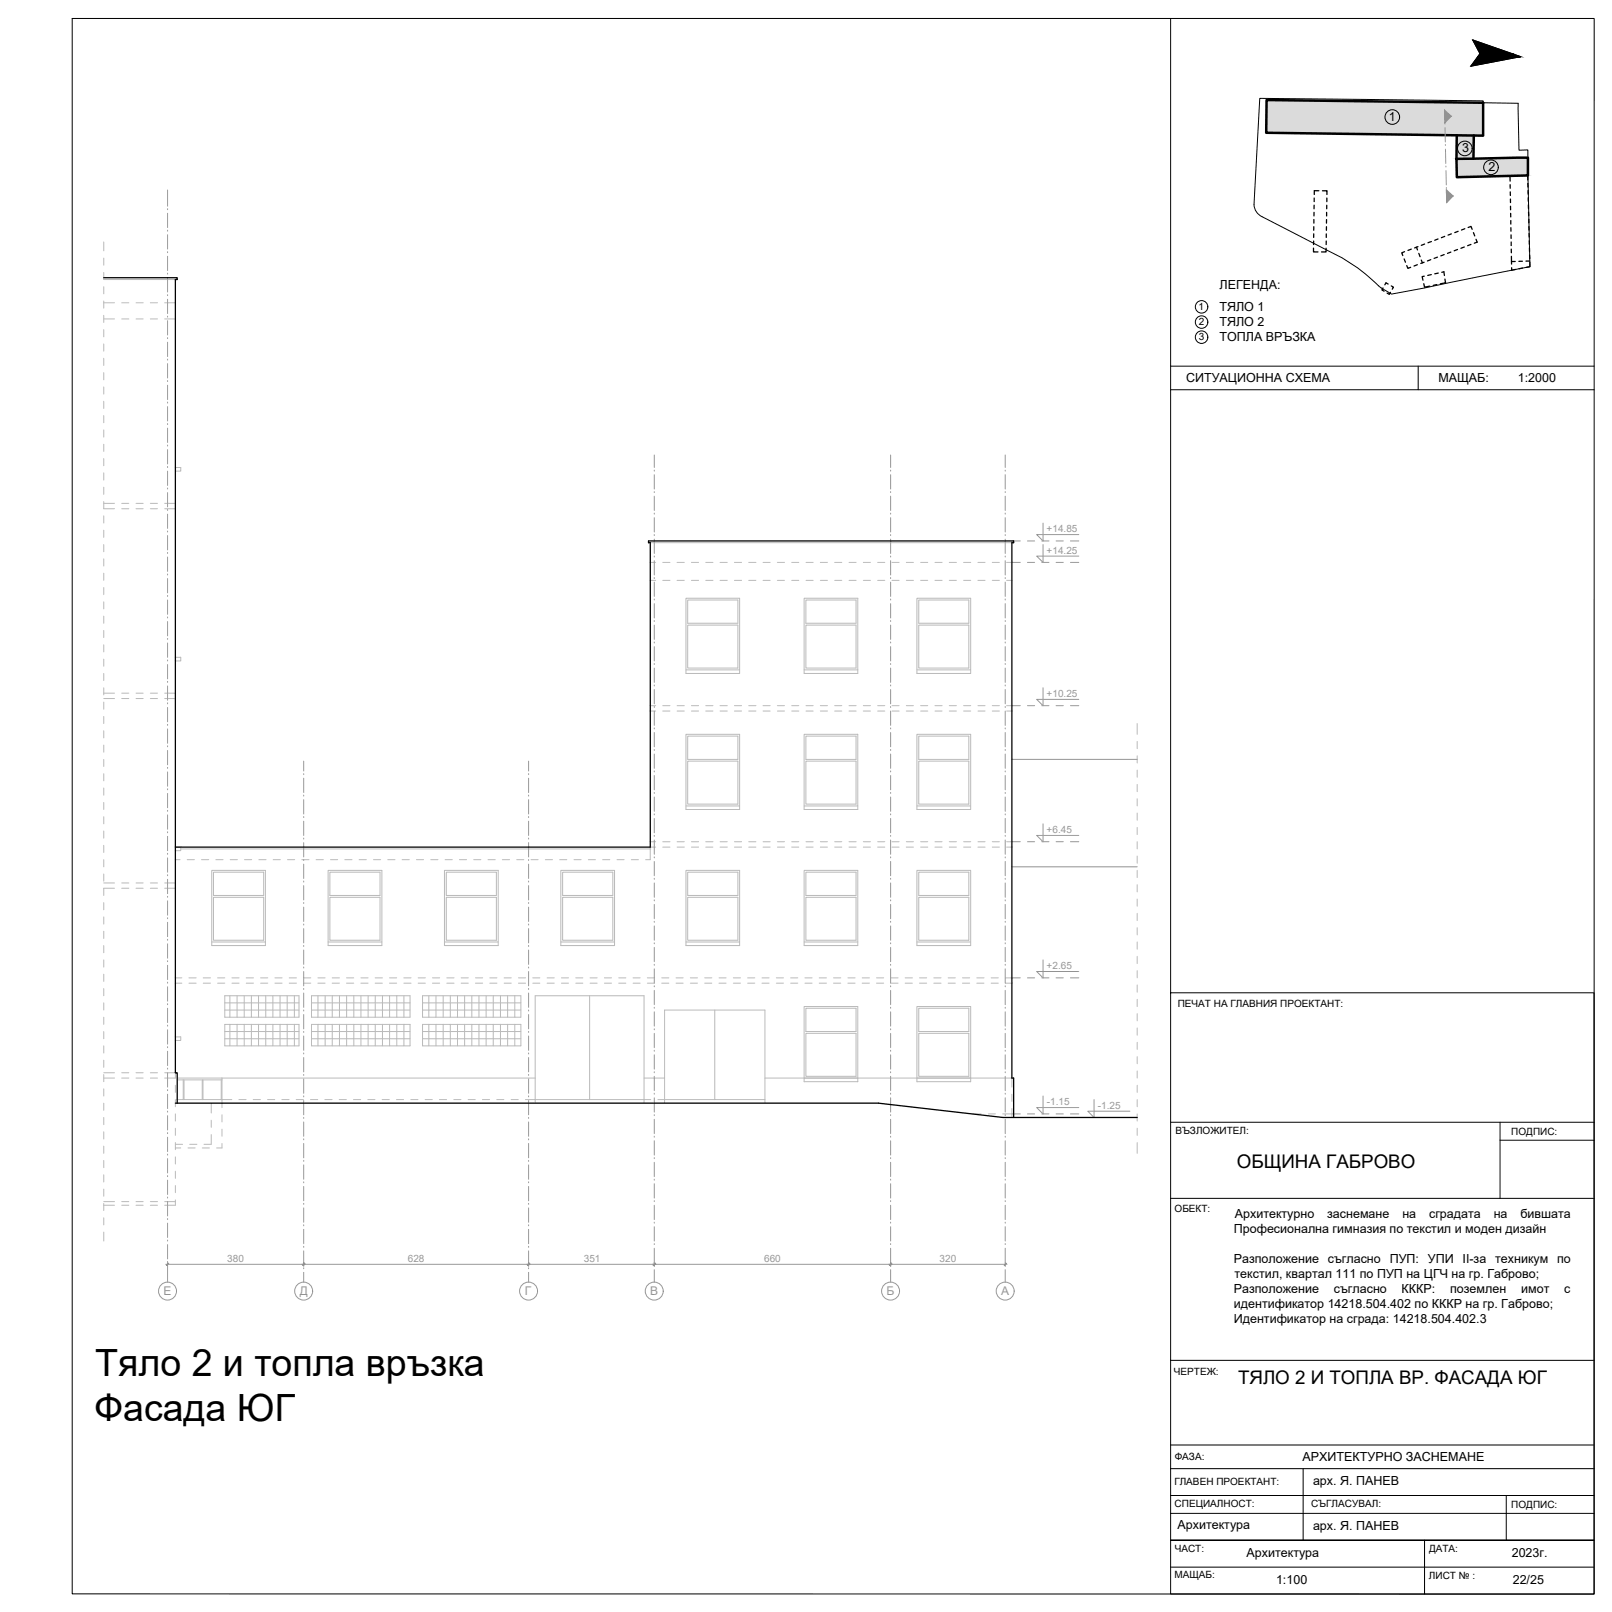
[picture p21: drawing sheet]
<svg xmlns="http://www.w3.org/2000/svg" width="450mm" height="450mm" viewBox="0 0 450 450" stroke-linecap="round" stroke-linejoin="round" font-family="sans-serif">
<defs><g id="words">
<g font-size="10.5">
<text x="26.6" y="384.1">Тяло 2 и топла връзка</text>
<text x="26.4" y="396.7">Фасада ЮГ</text>
</g>
<g font-size="5.2">
<text x="345.4" y="326.2">ОБЩИНА ГАБРОВО</text>
<text x="345.7" y="386.5">ТЯЛО 2 И ТОПЛА ВР. ФАСАДА ЮГ</text>
</g>
<g font-size="3.5">
<text x="387.8" y="33.8">1</text>
<text x="408.3" y="42.6">3</text>
<text x="415.6" y="47.9">2</text>
<text x="340.6" y="80.6">ЛЕГЕНДА:</text>
<text x="340.5" y="86.9">ТЯЛО 1</text>
<text x="340.5" y="91.1">ТЯЛО 2</text>
<text x="340.5" y="95.3">ТОПЛА ВРЪЗКА</text>
<text x="331.2" y="106.6">СИТУАЦИОННА СХЕМА</text>
<text x="401.7" y="106.6">МАЩАБ:</text>
<text x="423.9" y="106.6">1:2000</text>
<text x="344.8" y="340.1">Архитектурно</text>
<text x="370.6" y="340.1">заснемане</text>
<text x="391.6" y="340.1">на</text>
<text x="399.1" y="340.1">сградата</text>
<text x="417.1" y="340.1">на</text>
<text x="424.6" y="340.1">бившата</text>
<text x="344.5" y="344.3">Професионална гимназия по текстил и моден дизайн</text>
<text x="344.5" y="352.6">Разположение</text>
<text x="370.8" y="352.6">съгласно</text>
<text x="388.1" y="352.6">ПУП:</text>
<text x="398.7" y="352.6">УПИ</text>
<text x="408.4" y="352.6">II-за</text>
<text x="417.5" y="352.6">техникум</text>
<text x="434.8" y="352.6">по</text>
<text x="344.8" y="356.9">текстил, квартал 111 по ПУП на ЦГЧ на гр. Габрово;</text>
<text x="344.5" y="361">Разположение</text>
<text x="344.6" y="365.2">идентификатор 14218.504.402 по КККР на гр. Габрово;</text>
<text x="372.5" y="361">съгласно</text>
<text x="391.4" y="361">КККР:</text>
<text x="405" y="361">поземлен</text>
<text x="424.8" y="361">имот</text>
<text x="436.8" y="361">с</text>
<text x="344.5" y="369.4">Идентификатор на сграда: 14218.504.402.3</text>
<text x="363.7" y="407.9">АРХИТЕКТУРНО ЗАСНЕМАНЕ</text>
<text x="366.7" y="414.8">арх. Я. ПАНЕВ</text>
<text x="328.8" y="427.1">Архитектура</text>
<text x="366.7" y="427.3">арх. Я. ПАНЕВ</text>
<text x="348.1" y="434.8">Архитектура</text>
<text x="422.1" y="434.8">2023г.</text>
<text x="356.3" y="442.3">1:100</text>
<text x="422.4" y="442.3">22/25</text>
</g>
<g font-size="3.4" fill="#989898">
<text x="45.6" y="361.7">Е</text>
<text x="83.7" y="361.7">Д</text>
<text x="146.6" y="361.7">Г</text>
<text x="181.6" y="361.7">В</text>
<text x="247.6" y="361.7">Б</text>
<text x="279.6" y="361.7">А</text>
</g>
<g font-size="2.8">
<text x="334.7" y="86.6">1</text>
<text x="334.7" y="95.1">3</text>
<text x="334.8" y="90.8">2</text>
<text x="328.9" y="281.1">ПЕЧАТ НА ГЛАВНИЯ ПРОЕКТАНТ:</text>
<text x="328.2" y="316.7">ВЪЗЛОЖИТЕЛ:</text>
<text x="422" y="316.9">ПОДПИС:</text>
<text x="328" y="338.4">ОБЕКТ:</text>
<text x="327.8" y="384">ЧЕРТЕЖ:</text>
<text x="328" y="407.7">ФАЗА:</text>
<text x="327.9" y="414.7">ГЛАВЕН ПРОЕКТАНТ:</text>
<text x="328" y="420.9">СПЕЦИАЛНОСТ:</text>
<text x="366.1" y="420.9">СЪГЛАСУВАЛ:</text>
<text x="422" y="421.1">ПОДПИС:</text>
<text x="328" y="433.4">ЧАСТ:</text>
<text x="399" y="433.4">ДАТА:</text>
<text x="327.9" y="440.8">МАЩАБ:</text>
<text x="399" y="440.9">ЛИСТ № :</text>
</g>
<g font-size="2.8" fill="#989898">
<text x="292.3" y="148.6">+14.85</text>
<text x="292.3" y="154.6">+14.25</text>
<text x="292.3" y="194.6">+10.25</text>
<text x="292.3" y="232.6">+6.45</text>
<text x="292.3" y="270.6">+2.65</text>
<text x="292.3" y="308.6">-1.15</text>
<text x="306.6" y="309.6">-1.25</text>
<text x="63.5" y="352.5">380</text>
<text x="113.9" y="352.5">628</text>
<text x="163" y="352.5">351</text>
<text x="213.4" y="352.5">660</text>
<text x="262.4" y="352.5">320</text>
</g>
</g></defs>
<g fill="none" stroke="#bababa" stroke-width=".28">
<path d="M29 67.6v2.5M29 72.1v2M29 76.1v2M29 84.6h3M29 80.1v2M29 84v2.1M29 88v2.1M29 92v2.1M29 96v2.1M29 89.1h3M34 84.6h2M34 89.1h2"/>
<path d="M38 84.6h2M38 89.1h2M42 84.6h2M42 89.1h2M46 84.6h3M46 89.1h3M29 100v2.1M29 104v2.1M29 108v2.1M29 112v2.1M29 116v2.1M29 120.1v2"/>
<path d="M29 124.1v2M29 128.1v2M29 132.1v2M29 136.1v2M29 140.6h3M29 140.1v2h3M29 144.1v2M29 148.1v2M29 152.1v2M29 156.1v2M34 140.6h2M34 142.1h2"/>
<path d="M38 140.6h2M38 142.1h2M42 140.6h2M42 142.1h2M46 140.6h3M46 142.1h3M181.6 157h1.5M185.1 157h2M189.1 157h2M193.1 157h2M197.1 157h2M201.1 157h2"/>
<path d="M205.1 157h2M209.1 157h2M213.1 157h2M217.1 157h2M221.1 157h2M225.1 157h2M229.1 157h2M233.1 157h2M237.1 157h2M241.1 157h2M245.1 157h2M249.1 157h2"/>
<path d="M253.1 157h2M257.1 157h2M261.1 157h2M265.1 157h2M269.1 157h2M273.1 157h2M277.1 157h2M281.1 157h1.5M29 160.1v2M29 164.1v1.9M29 168.1v1.9M29 172.1v1.9"/>
<path d="M29 176.1v1.9M181.6 162.1h1.5M185.1 162.1h2M189.1 162.1h2M193.1 162.1h2M197.1 162.1h2M201.1 162.1h2M205.1 162.1h2M209.1 162.1h2M213.1 162.1h2M217.1 162.1h2M221.1 162.1h2"/>
<path d="M225.1 162.1h2M229.1 162.1h2M233.1 162.1h2M237.1 162.1h2M241.1 162.1h2M245.1 162.1h2M249.1 162.1h2M253.1 162.1h2M257.1 162.1h2M261.1 162.1h2M265.1 162.1h2M269.1 162.1h2"/>
<path d="M273.1 162.1h2M277.1 162.1h2M281.1 162.1h1.5M29 193.6h3M29 180.1v1.9M29 184.1v1.9M29 188.1v1.9M29 192.1v1.9M29 196.1v1.9M29 195.1h3M34 193.6h2M34 195.1h2"/>
<path d="M38 193.6h2M38 195.1h2M42 193.6h2M42 195.1h2M46 193.6h3M46 195.1h3M181.6 197.1h1.5M181.6 198.6h1.5M185.1 197.1h2M185.1 198.6h2M189.1 197.1h2M189.1 198.6h2"/>
<path d="M193.1 197.1h2M193.1 198.6h2M197.1 197.1h2M197.1 198.6h2M201.1 197.1h2M201.1 198.6h2M205.1 197.1h2M205.1 198.6h2M209.1 197.1h2M209.1 198.6h2M213.1 197.1h2M213.1 198.6h2"/>
<path d="M217.1 197.1h2M217.1 198.6h2M221.1 197.1h2M221.1 198.6h2M225.1 197.1h2M225.1 198.6h2M229.1 197.1h2M229.1 198.6h2M233.1 197.1h2M233.1 198.6h2M237.1 197.1h2M237.1 198.6h2"/>
<path d="M241.1 197.1h2M241.1 198.6h2M245.1 197.1h2M245.1 198.6h2M249.1 197.1h2M249.1 198.6h2M253.1 197.1h2M253.1 198.6h2M257.1 197.1h2M257.1 198.6h2M261.1 197.1h2M261.1 198.6h2"/>
<path d="M265.1 197.1h2M265.1 198.6h2M269.1 197.1h2M269.1 198.6h2M273.1 197.1h2M273.1 198.6h2M277.1 197.1h2M277.1 198.6h2M281.1 197.1h1.5M281.1 198.6h1.5M29 200.1v1.9M29 204.1v2"/>
<path d="M29 208.1v2M29 212.1v2M29 216.1v2M317.6 202v3.1M317.6 207v2.1M317.6 211v2.1M317.6 215v2.1M317.6 219v2.1M29 220.1v2M29 224.1v2M29 228.1v2M29 232.1v2"/>
<path d="M29 236.1v2M181.6 237.1v3h-1.3M181.6 235h1.5M181.6 236.6h1.5M185.1 235h2M185.1 236.6h2M189.1 235h2M189.1 236.6h2M193.1 235h2M193.1 236.6h2M197.1 235h2M197.1 236.6h2"/>
<path d="M201.1 235h2M201.1 236.6h2M205.1 235h2M205.1 236.6h2M209.1 235h2M209.1 236.6h2M213.1 235h2M213.1 236.6h2M217.1 235h2M217.1 236.6h2M221.1 235h2M221.1 236.6h2"/>
<path d="M225.1 235h2M225.1 236.6h2M229.1 235h2M229.1 236.6h2M233.1 235h2M233.1 236.6h2M237.1 235h2M237.1 236.6h2M241.1 235h2M241.1 236.6h2M245.1 235h2M245.1 236.6h2"/>
<path d="M249.1 235h2M249.1 236.6h2M253.1 235h2M253.1 236.6h2M257.1 235h2M257.1 236.6h2M261.1 235h2M261.1 236.6h2M265.1 235h2M265.1 236.6h2M269.1 235h2M269.1 236.6h2"/>
<path d="M273.1 235h2M273.1 236.6h2M277.1 235h2M277.1 236.6h2M281.1 235h1.5M281.1 236.6h1.5M317.6 223v2.1M317.6 227v2.1M317.6 231v2.1M317.6 235v2.1M317.6 239v2.1M29 246.6h3"/>
<path d="M29 240.1v2M29 244.1v2M29 252v2.1M29 256v2.1M32 248h-3v2.1M34 246.6h2M34 248h2M38 246.6h2M38 248h2M42 246.6h2M42 248h2M46 246.6h3"/>
<path d="M46 248h3M49 240.1h1.3M52.3 240.1h2M56.3 240.1h2M60.3 240.1h2M64.3 240.1h2M68.3 240.1h2M72.3 240.1h2M76.3 240.1h2M80.3 240.1h2M84.3 240.1h2M88.3 240.1h2"/>
<path d="M92.3 240.1h2M96.3 240.1h2M100.3 240.1h2M104.3 240.1h2M108.3 240.1h2M112.3 240.1h2M116.3 240.1h2M120.3 240.1h2M124.3 240.1h2M128.3 240.1h2M132.3 240.1h2M136.3 240.1h2"/>
<path d="M140.3 240.1h2M144.3 240.1h2M148.3 240.1h2M152.3 240.1h2M156.3 240.1h2M160.3 240.1h2M164.3 240.1h2M168.3 240.1h2M172.3 240.1h2M176.3 240.1h2M317.6 243v2.1M317.6 247.1v2"/>
<path d="M317.6 251.1v2M317.6 255.1v2M317.6 259.1v2M29 260v2.1M29 264v2.1M29 268v2.1M29 272v2.1M29 276v2.1M49 273.1h1.8M49 274.5h1.8M52.8 273.1h2M52.8 274.5h2"/>
<path d="M56.8 273.1h2M56.8 274.5h2M60.8 273.1h2M60.8 274.5h2M64.8 273.1h2M64.8 274.5h2M68.8 273.1h2M68.8 274.5h2M72.8 273.1h2M72.8 274.5h2M76.8 273.1h2M76.8 274.5h2"/>
<path d="M80.8 273.1h2M80.8 274.5h2M84.8 273.1h2M84.8 274.5h2M88.8 273.1h2M88.8 274.5h2M92.8 273.1h2M92.8 274.5h2M96.8 273.1h2M96.8 274.5h2M100.8 273.1h2M100.8 274.5h2"/>
<path d="M104.8 273.1h2M104.8 274.5h2M108.8 273.1h2M108.8 274.5h2M112.8 273.1h2M112.8 274.5h2M116.8 273.1h2M116.8 274.5h2M120.8 273.1h2M120.8 274.5h2M124.8 273.1h2M124.8 274.5h2"/>
<path d="M128.8 273.1h2M128.8 274.5h2M132.8 273.1h2M132.8 274.5h2M136.8 273.1h2M136.8 274.5h2M140.8 273.1h2M140.8 274.5h2M144.8 273.1h2M144.8 274.5h2M148.8 273.1h2M148.8 274.5h2"/>
<path d="M152.8 273.1h2M152.8 274.5h2M156.8 273.1h2M156.8 274.5h2M160.8 273.1h2M160.8 274.5h2M164.8 273.1h2M164.8 274.5h2M168.8 273.1h2M168.8 274.5h2M172.8 273.1h2M172.8 274.5h2"/>
<path d="M176.8 273.1h2M176.8 274.5h2M180.8 273.1h2M180.8 274.5h2M184.8 273.1h2M184.8 274.5h2M188.8 273.1h2M188.8 274.5h2M192.8 273.1h2M192.8 274.5h2M196.8 273.1h2M196.8 274.5h2"/>
<path d="M200.8 273.1h2M200.8 274.5h2M204.8 273.1h2M204.8 274.5h2M208.8 273.1h2M208.8 274.5h2M212.8 273.1h2M212.8 274.5h2M216.8 273.1h2M216.8 274.5h2M220.8 273.1h2M220.8 274.5h2"/>
<path d="M224.8 273.1h2M224.8 274.5h2M228.8 273.1h2M228.8 274.5h2M232.8 273.1h2M232.8 274.5h2M236.8 273.1h2M236.8 274.5h2M240.8 273.1h2M240.8 274.5h2M244.8 273.1h2M244.8 274.5h2"/>
<path d="M248.8 273.1h2M248.8 274.5h2M252.8 273.1h2M252.8 274.5h2M256.8 273.1h2M256.8 274.5h2M260.8 273.1h2M260.8 274.5h2M264.8 273.1h2M264.8 274.5h2M268.8 273.1h2M268.8 274.5h2"/>
<path d="M272.8 273.1h2M272.8 274.5h2M276.8 273.1h2M276.8 274.5h2M280.8 273.1h1.8M280.8 274.5h1.8M317.6 263.1v2M317.6 267.1v2M317.6 271.1v2M317.6 275.1v2M317.6 279.1v2M29 299.6h3"/>
<path d="M29 280v2.1M29 284v2.1M29 288.1v2M29 292.1v2M29 296.1v2M34 299.6h2M38 299.6h2M42 299.6h2M46 299.6h3v1.4h-3M317.6 283.1v2M317.6 287.1v2M317.6 291.1v1.9"/>
<path d="M317.6 295.1v1.9M317.6 299.1v1.9M29 300.1v2M29 304.1v2M29 308.1v2M29 312.1v2M29 316.1v2M29 301h3M34 301h2M38 301h2M42 301h2M49 303.1v1.9"/>
<path d="M49 307.1v1.9M49 311.1v1.9M49 315.1v1.9M49 319.1v1.9M49 319.5h2M53 319.5h2M59 316.8v2.7h-2M59 308.1v2.7M59 312.8v2M62 307.1h2.7M62 319.3v1.3h-1.5M62 308.1v1.2"/>
<path d="M62 311.3v2M62 315.3v2M66.7 307.1h2M70.7 307.1h2M74.7 307.1h2M78.7 307.1h2M82.7 307.1h2M86.7 307.1h2M90.7 307.1h2M94.7 307.1h2M98.7 307.1h2M102.7 307.1h2"/>
<path d="M106.7 307.1h2M110.7 307.1h2M114.7 307.1h2M118.7 307.1h2M122.7 307.1h2M126.7 307.1h2M130.7 307.1h2M134.7 307.1h2M138.7 307.1h2M142.7 307.1h2M146.7 307.1h2.8M179.8 307.1h1.9"/>
<path d="M183.7 307.1h1.9M271.4 311.1h2.6M276 311.1h2M280 311.1h2.6M282.6 301v2.6M282.6 305.6v2M282.6 309.6v2.5M317.6 303.1v1.9M317.6 307.1v1.9M317.6 311.1v1.9M317.6 315.1v1.9M317.6 319.1v3"/>
<path d="M29 335.5h3M29 336.6h3M29 320.1v2M29 324.1v2M29 328.1v2M29 332.1v1.9M29 336.1v1.9M34 335.5h2M34 336.6h2M38 335.5h2M38 336.6h2M42 335.5h2"/>
<path d="M42 336.6h2M46 335.5h3M49 335.1v1.5h-3M49 323.1v1.9M49 327.1v1.9M49 331.1v2M49 320.6h1.5M52.5 320.6h2M56.5 320.6h2M29 340.1v1.9M29 344.1v2.5"/>
</g>
<g fill="none" stroke="#bababa" stroke-width=".28">
<path d="M29 78.1h20M49 130.5h1.5v1.1h-1.5M181.6 151.5h101M191.6 167.1h14.9v21h-14.9zM192 167.5h14.1v6.5h-14.1zM192 174.6h14.1v12h-14.1zM224.6 167.1h14.9v21h-14.9zM225 167.5h14v6.5h-14zM225 174.6h14v12h-14zM256 167.1h15.1v21h-15.1zM256.6 167.5h13.9v6.5h-13.9zM256.6 174.6h13.9v12h-13.9z"/>
<path d="M49 183.6h1.5v1h-1.5M191.6 187.1h14.9M224.6 187.1h14.9M256 187.1h15.1M191.6 205.1h14.9v21h-14.9zM192 205.6h14.1v6.5h-14.1zM192 212.5h14.1v12.1h-14.1zM224.6 205.1h14.9v21h-14.9zM225 205.6h14v6.5h-14zM225 212.5h14v12.1h-14zM256 205.1h15.1v21h-15.1zM256.6 205.6h13.9v6.5h-13.9z"/>
<path d="M256.6 212.5h13.9v12.1h-13.9zM49 236.6h1.5v.9h-1.5M181.6 236.6v.5h-131.1M191.6 225.1h14.9M224.6 225.1h14.9M256 225.1h15.1M59.1 243h15v21h-15zM59.6 243.6h14v6.5h-14zM59.6 250.6h14v12h-14zM91.6 243h15v21h-15zM92.1 243.6h14v6.5h-14zM92.1 250.6h14v12h-14z"/>
<path d="M124.1 243h15v21h-15zM124.6 243.6h14v6.5h-14zM124.6 250.6h14v12h-14zM156.6 243h15v21h-15zM157.1 243.6h14v6.5h-14zM157.1 250.6h14v12h-14zM191.6 243h14.9v21h-14.9zM192 243.6h14.1v6.5h-14.1zM192 250.6h14.1v12h-14.1zM224.6 243h14.9v21h-14.9zM225 243.6h14v6.5h-14zM225 250.6h14v12h-14z"/>
<path d="M256 243h15.1v21h-15.1zM256.6 243.6h13.9v6.5h-13.9zM256.6 250.6h13.9v12h-13.9zM59.1 263.1h15M62.8 278.1h20.7v5.9h-20.7zM64.2 278.1v5.9M66.2 278.1v5.9M68.2 278.1v5.9M70.2 278.1v5.9M72.2 278.1v5.9M74.2 278.1v5.9M76.2 278.1v5.9"/>
<path d="M78.2 278.1v5.9M80.2 278.1v5.9M82.2 278.1v5.9M87 278.1h27.5v5.9h-27.5zM88.8 278.1v5.9M90.8 278.1v5.9M91.6 263.1h15M92.8 278.1v5.9M94.8 278.1v5.9M96.8 278.1v5.9M98.8 278.1v5.9M100.8 278.1v5.9"/>
<path d="M102.8 278.1v5.9M104.8 278.1v5.9M106.8 278.1v5.9M108.8 278.1v5.9M110.8 278.1v5.9M112.8 278.1v5.9M118 278.1h27.5v5.9h-27.5zM119.8 278.1v5.9M121.7 278.1v5.9M123.8 278.1v5.9M124.1 263.1h15M125.7 278.1v5.9"/>
<path d="M127.8 278.1v5.9M129.7 278.1v5.9M131.8 278.1v5.9M133.7 278.1v5.9M135.8 278.1v5.9M137.7 278.1v5.9M139.8 278.1v5.9M141.7 278.1v5.9M143.8 278.1v5.9M156.6 263.1h15M164.6 278.1v29M191.6 263.1h14.9"/>
<path d="M224.6 263.1h14.9M256 263.1h15.1M49 289.6h1.5v.9h-1.5M62.8 286.1h20.7v6h-20.7zM62.8 290.1h20.7M62.8 280h20.7M62.8 282.1h20.7M62.8 288.1h20.7M64.2 286.1v6M66.2 286.1v6M68.2 286.1v6M70.2 286.1v6"/>
<path d="M72.2 286.1v6M74.2 286.1v6M76.2 286.1v6M78.2 286.1v6M80.2 286.1v6M82.2 286.1v6M87 286.1h27.5v6h-27.5zM87 290.1h27.5M87 280h27.5M87 282.1h27.5M87 288.1h27.5M88.8 286.1v6"/>
<path d="M90.8 286.1v6M92.8 286.1v6M94.8 286.1v6M96.8 286.1v6M98.8 286.1v6M100.8 286.1v6M102.8 286.1v6M104.8 286.1v6M106.8 286.1v6M108.8 286.1v6M110.8 286.1v6M112.8 286.1v6"/>
<path d="M118 286.1h27.5v6h-27.5zM118 290.1h27.5M118 280h27.5M118 282.1h27.5M118 288.1h27.5M119.8 286.1v6M121.7 286.1v6M123.8 286.1v6M125.7 286.1v6M127.8 286.1v6M129.7 286.1v6M131.8 286.1v6"/>
<path d="M133.7 286.1v6M135.8 286.1v6M137.7 286.1v6M139.8 286.1v6M141.7 286.1v6M143.8 286.1v6M199.6 282.1v25M224.6 281.1h14.9v21h-14.9zM225 281.6h14v6.5h-14zM225 288.6h14v12h-14zM256 281.1h15.1v21h-15.1zM256.6 281.6h13.9v6.5h-13.9z"/>
<path d="M256.6 288.6h13.9v12h-13.9zM49.5 307.1h12.5v1M49.5 301h100M49.5 301.6h12.5M51.2 301.6v5.5M51.4 301.6v5.5M56.5 301.6v5.5M56.7 301.6v5.5M61.8 301.6v5.5M62 301v6.1M149.5 307.1h30.3M149.5 308.1v-30h30.3v30"/>
<path d="M179.8 301h5.8M185.6 307.1h28M185.6 308.1v-26h28v26M213.6 301h69"/>
</g>
<g fill="none" stroke="#989898" stroke-width=".28">
<path d="M282.6 157h2.3M282.6 151.1h2.3M286.9 157h2M286.9 151.1h2M290.9 157h2M290.9 151.1h2M291.3 152.1v4.9l-1.8-1.7h11.8M291.3 146.1v5l-1.8-1.8h11.8M294.9 157h2M294.9 151.1h2M298.9 157h2.4M298.9 151.1h2.4"/>
<path d="M282.6 197.1h2.3M286.9 197.1h2M290.9 197.1h2M291.3 192.1v5l-1.8-1.8h11.8M294.9 197.1h2M298.9 197.1h2.4M282.6 235h2.3M286.9 235h2M290.9 235h2M291.3 230.1v4.9l-1.8-1.7h11.8M294.9 235h2M298.9 235h2.4"/>
<path d="M282.6 273.1h2.3M286.9 273.1h2M290.9 273.1h2M291.3 268v5.1l-1.8-1.8h11.8M294.9 273.1h2M298.9 273.1h2.4M282.6 311.1h2.3M286.9 311.1h2M290.9 311.1h2M291.3 306.1v5l-1.8-1.8h11.8M294.9 311.1h2M298.9 311.1h2.4"/>
<path d="M305.5 307.1v5l-1.7-1.8h11.7"/>
</g>
<path d="M282.6 212.1h35M282.6 242.1h35" fill="none" stroke="#989898" stroke-width=".3"/>
<g fill="none" stroke="#989898" stroke-width=".28">
<path d="M403.4 30.7l1.8 1.8-1.7 1.8zM46.8 58.6h.1M46.8 53.1v4.5M46.8 59.6v4M403.9 53l1.8 1.7-1.7 1.9zM46.8 64.6h.1M46.8 70.6h.1M46.8 76.6h.1M46.8 65.5v4M46.8 71.6v4M46.8 77.5v4M46.8 82.6h.1"/>
<path d="M46.8 88.6h.1M46.8 94.6h.1M46.8 83.6v4M46.8 89.5v4M46.8 95.6v4M46.8 100.6h.1M46.8 106.5h.1M46.8 112.6h.1M46.8 118.5h.1M46.8 101.6v4M46.8 107.6v4M46.8 113.6v4"/>
<path d="M46.8 119.6v4M46.8 124.6h.1M46.8 130.5h.1M46.8 136.6h.1M46.8 125.6v4M46.8 131.6v4M46.8 137.6v4M182.7 131.6h.1M182.7 137.6h.1M182.7 127.1v3.4M182.7 132.6v4M182.7 138.5v4.1"/>
<path d="M248.7 131.6h.1M248.7 137.6h.1M248.7 127.1v3.4M248.7 132.6v4M248.7 138.5v4.1M280.7 131.6h.1M280.7 137.6h.1M280.7 127.1v3.4M280.7 132.6v4M280.7 138.5v4.1M46.8 142.6h.1M46.8 148.6h.1"/>
<path d="M46.8 154.6h.1M46.8 143.6v3.9M46.8 149.6v4M46.8 155.5v4M182.7 143.6h.1M182.7 149.6h.1M182.7 155.5h.1M182.7 144.6v4M182.7 150.6v4M182.7 156.6v4M248.7 143.6h.1M248.7 149.6h.1"/>
<path d="M248.7 155.5h.1M248.7 144.6v4M248.7 150.6v4M248.7 156.6v4M280.7 143.6h.1M280.7 149.6h.1M280.7 155.5h.1M280.7 144.6v4M280.7 150.6v4M280.7 156.6v4M46.8 160.6h.1M46.8 166.6h.1"/>
<path d="M46.8 172.6h.1M46.8 178.6h.1M46.8 161.6v4M46.8 167.5v4M46.8 173.6v4M46.8 179.5v4.1M182.7 161.6h.1M182.7 167.5h.1M182.7 173.6h.1M182.7 179.5h.1M182.7 162.6v4M182.7 168.6v4"/>
<path d="M182.7 174.6v4M248.7 161.6h.1M248.7 167.5h.1M248.7 173.6h.1M248.7 179.5h.1M248.7 162.6v4M248.7 168.6v4M248.7 174.6v4M280.7 161.6h.1M280.7 167.5h.1M280.7 173.6h.1M280.7 179.5h.1"/>
<path d="M280.7 162.6v4M280.7 168.6v4M280.7 174.6v4M46.8 184.6h.1M46.8 190.6h.1M46.8 196.5h.1M46.8 185.6v4M46.8 191.6v4M46.8 197.6v4M182.7 185.6h.1M182.7 191.6h.1M182.7 197.6h.1"/>
<path d="M182.7 180.6v4M182.7 186.6v4M182.7 192.5v4M182.7 198.6v4M248.7 185.6h.1M248.7 191.6h.1M248.7 197.6h.1M248.7 180.6v4M248.7 186.6v4M248.7 192.5v4M248.7 198.6v4M280.7 185.6h.1"/>
<path d="M280.7 191.6h.1M280.7 197.6h.1M280.7 180.6v4M280.7 186.6v4M280.7 192.5v4M280.7 198.6v4M46.8 202.6h.1M46.8 208.5h.1M46.8 214.6h.1M46.8 203.6v4M46.8 209.6v4M46.8 215.6v4"/>
<path d="M84.8 216.3h.1M84.8 212.5v2.8M84.8 217.3v4M147.6 216.3h.1M147.6 212.5v2.8M147.6 217.3v4M182.7 203.6h.1M182.7 209.6h.1M182.7 215.6h.1M182.7 204.5v4M182.7 210.6v4M182.7 216.5v4"/>
<path d="M248.7 203.6h.1M248.7 209.6h.1M248.7 215.6h.1M248.7 204.5v4M248.7 210.6v4M248.7 216.5v4M280.7 203.6h.1M280.7 209.6h.1M280.7 215.6h.1M280.7 204.5v4M280.7 210.6v4M280.7 216.5v4"/>
<path d="M46.8 220.5h.1M46.8 226.6h.1M46.8 232.6h.1M46.8 238.6h.1M46.8 221.6v4M46.8 227.6v4M46.8 233.5v4M46.8 239.6v4M84.8 222.3h.1M84.8 228.3h.1M84.8 234.3h.1M84.8 223.3v4"/>
<path d="M84.8 229.3v4M84.8 235.3v4M147.6 222.3h.1M147.6 228.3h.1M147.6 234.3h.1M147.6 223.3v4M147.6 229.3v4M147.6 235.3v4M182.7 221.6h.1M182.7 227.6h.1M182.7 233.5h.1M182.7 239.6h.1"/>
<path d="M182.7 222.6v4M182.7 228.6v4M182.7 234.6v4M248.7 221.6h.1M248.7 227.6h.1M248.7 233.5h.1M248.7 239.6h.1M248.7 222.6v4M248.7 228.6v4M248.7 234.6v4M280.7 221.6h.1M280.7 227.6h.1"/>
<path d="M280.7 233.5h.1M280.7 239.6h.1M280.7 222.6v4M280.7 228.6v4M280.7 234.6v4M46.8 244.6h.1M46.8 250.6h.1M46.8 256.6h.1M46.8 245.5v4M46.8 251.6v4M46.8 257.5v4M84.8 240.3h.1"/>
<path d="M84.8 246.3h.1M84.8 252.3h.1M84.8 258.3h.1M84.8 241.3v4M84.8 247.3v4M84.8 253.3v4M84.8 259.3v4M147.6 240.3h.1M147.6 246.3h.1M147.6 252.3h.1M147.6 258.3h.1M147.6 241.3v4"/>
<path d="M147.6 247.3v4M147.6 253.3v4M147.6 259.3v4M182.7 245.5h.1M182.7 251.6h.1M182.7 257.5h.1M182.7 240.6v4M182.7 246.6v4M182.7 252.6v4M182.7 258.6v4M248.7 245.5h.1M248.7 251.6h.1"/>
<path d="M248.7 257.5h.1M248.7 240.6v4M248.7 246.6v4M248.7 252.6v4M248.7 258.6v4M280.7 245.5h.1M280.7 251.6h.1M280.7 257.5h.1M280.7 240.6v4M280.7 246.6v4M280.7 252.6v4M280.7 258.6v4"/>
<path d="M46.8 262.6h.1M46.8 268.6h.1M46.8 274.5h.1M46.8 263.6v4M46.8 269.6v4M46.8 275.6v4M84.8 264.3h.1M84.8 270.3h.1M84.8 276.3h.1M84.8 265.3v4M84.8 271.3v4M84.8 277.3v4"/>
<path d="M147.6 264.3h.1M147.6 270.3h.1M147.6 276.3h.1M147.6 265.3v4M147.6 271.3v4M147.6 277.3v4M182.7 263.6h.1M182.7 269.6h.1M182.7 275.6h.1M182.7 264.6v4M182.7 270.5v4M182.7 276.6v4"/>
<path d="M248.7 263.6h.1M248.7 269.6h.1M248.7 275.6h.1M248.7 264.6v4M248.7 270.5v4M248.7 276.6v4M280.7 263.6h.1M280.7 269.6h.1M280.7 275.6h.1M280.7 264.6v4M280.7 270.5v4M280.7 276.6v4"/>
<path d="M46.8 280.6h.1M46.8 286.5h.1M46.8 292.6h.1M46.8 298.5h.1M46.8 281.6v4M46.8 287.6v4M46.8 293.6v4M46.8 299.6v4M84.8 282.3h.1M84.8 288.3h.1M84.8 294.3h.1M84.8 283.3v4"/>
<path d="M84.8 289.3v4M84.8 295.3v4M147.6 282.3h.1M147.6 288.3h.1M147.6 294.3h.1M147.6 283.3v4M147.6 289.3v4M147.6 295.3v4M182.7 281.6h.1M182.7 287.6h.1M182.7 293.6h.1M182.7 299.6h.1"/>
<path d="M182.7 282.5v4M182.7 288.6v4M182.7 294.5v4M248.7 281.6h.1M248.7 287.6h.1M248.7 293.6h.1M248.7 299.6h.1M248.7 282.5v4M248.7 288.6v4M248.7 294.5v4M280.7 281.6h.1M280.7 287.6h.1"/>
<path d="M280.7 293.6h.1M280.7 299.6h.1M280.7 282.5v4M280.7 288.6v4M280.7 294.5v4M46.8 304.6h.1M46.8 310.6h.1M46.8 316.6h.1M46.8 305.6v4M46.8 311.5v4M46.8 317.6v4M84.8 300.3h.1"/>
<path d="M84.8 306.3h.1M84.8 312.3h.1M84.8 318.3h.1M84.8 301.3v4M84.8 307.3v4M84.8 313.3v4M84.8 319.3v4M147.6 300.3h.1M147.6 306.3h.1M147.6 312.3h.1M147.6 318.3h.1M147.6 301.3v4"/>
<path d="M147.6 307.3v4M147.6 313.3v4M147.6 319.3v4M182.7 305.6h.1M182.7 311.5h.1M182.7 317.6h.1M182.7 300.6v4M182.7 306.5v4.1M182.7 312.6v4M182.7 318.6v4M248.7 305.6h.1M248.7 311.5h.1"/>
<path d="M248.7 317.6h.1M248.7 300.6v4M248.7 306.5v4.1M248.7 312.6v4M248.7 318.6v4M280.7 305.6h.1M280.7 311.5h.1M280.7 317.6h.1M280.7 300.6v4M280.7 306.5v4.1M280.7 312.6v4M280.7 318.6v4"/>
<path d="M46.8 322.6h.1M46.8 328.6h.1M46.8 334.6h.1M46.8 323.5v4M46.8 329.6v4M46.8 335.5v4M84.8 324.3h.1M84.8 330.3h.1M84.8 336.3h.1M84.8 325.3v4M84.8 331.3v4M84.8 337.3v4"/>
<path d="M147.6 324.3h.1M147.6 330.3h.1M147.6 336.3h.1M147.6 325.3v4M147.6 331.3v4M147.6 337.3v4M182.7 323.5h.1M182.7 329.6h.1M182.7 335.5h.1M182.7 324.6v4M182.7 330.6v4M182.7 336.6v4"/>
<path d="M248.7 323.5h.1M248.7 329.6h.1M248.7 335.5h.1M248.7 324.6v4M248.7 330.6v4M248.7 336.6v4M280.7 323.5h.1M280.7 329.6h.1M280.7 335.5h.1M280.7 324.6v4M280.7 330.6v4M280.7 336.6v4"/>
<path d="M46.8 340.6h.1M46.8 346.6h.1M46.8 352.5h.1M46.8 341.6v4M46.8 347.5v4.1M46.8 353.6v4.4M84.8 342.3h.1M84.8 348.3h.1M84.8 354.3h.1M84.8 343.3v4M84.8 349.3v4M84.8 355.3v2.7"/>
<path d="M147.6 342.3h.1M147.6 348.3h.1M147.6 354.3h.1M147.6 343.3v4M147.6 349.3v4M147.6 355.3v2.7M182.7 341.6h.1M182.7 347.5h.1M182.7 353.6h.1M182.7 342.6v4M182.7 348.6v3.9M182.7 354.6v3.4"/>
<path d="M248.7 341.6h.1M248.7 347.5h.1M248.7 353.6h.1M248.7 342.6v4M248.7 348.6v3.9M248.7 354.6v3.4M280.7 341.6h.1M280.7 347.5h.1M280.7 353.6h.1M280.7 342.6v4M280.7 348.6v3.9M280.7 354.6v3.4"/>
</g>
<g fill="none" stroke="#989898" stroke-width=".28">
<circle cx="46.8" cy="360.5" r="2.51"/>
<circle cx="84.8" cy="360.5" r="2.51"/>
<circle cx="147.6" cy="360.5" r="2.51"/>
<circle cx="182.7" cy="360.5" r="2.51"/>
<circle cx="248.7" cy="360.5" r="2.51"/>
<circle cx="280.7" cy="360.5" r="2.51"/>
</g>
<path d="M46.3 353.1h234.9M46.8 352.5v1.1M84.8 352.5v1.1M147.6 352.5v1.1M182.7 352.5v1.1M248.7 352.5v1.1M280.7 352.5v1.1" fill="none" stroke="#989898" stroke-width=".28"/>
<g fill="#989898" stroke="#989898" stroke-width=".28">
<path d="M47 352.8l-.4 .5zM46.5 353.3l.5-.5z"/>
<path d="M85 352.8l-.4 .5zM85 352.8l-.4 .5z"/>
<path d="M85 352.8l-.4 .5zM85 352.8l-.4 .5z"/>
<path d="M147.8 352.8l-.4 .5zM147.8 352.8l-.4 .5z"/>
<path d="M147.8 352.8l-.4 .5zM147.8 352.8l-.4 .5z"/>
<path d="M182.4 353.3l.5-.5zM182.9 352.8l-.4 .5z"/>
<path d="M182.9 352.8l-.4 .5zM182.9 352.8l-.4 .5z"/>
<path d="M248.4 353.3l.5-.5zM248.9 352.8l-.4 .5z"/>
<path d="M248.9 352.8l-.4 .5zM248.9 352.8l-.5 .5z"/>
<path d="M280.4 353.3l.5-.5zM280.9 352.8l-.4 .5z"/>
</g>
<path d="M29 77.5h20.5v.6h-.5v221.5h.5v8.5M49 236.6h132.6v-85.1h-.5v-.4h102v.4h-.5v149.5h.5v11.1M49 308.1h196.3l34.8 4h37.5" fill="none" stroke="#000" stroke-width=".36"/>
<!-- layer: 0 -->
<g fill="none" stroke="#000" stroke-width=".28">
<path d="M20.2 5.2h425l-.1 439.9h-424.9zM326.9 5.2v439.9h118.2v-167.9h-118.2M326.9 102.2h118.2M326.9 108.8h118.2M396 102.2v6.6M326.9 313.4h118.2M418.9 313.4v21.2M418.9 318.4h26.2M326.9 334.6h118.2M326.9 379.9h118.2M326.9 410.1h118.2M326.9 417.6h118.2"/>
<path d="M326.9 403.5h118.2M363.9 410.1v20M420.6 417.6v12.5M326.9 430.1h118.2h-118.2M326.9 422.6h118.2M326.9 437.6h118.2M397.8 430.1v15"/>
</g>
<path d="M385 79.8l3.6 2.3 38.6-7.6-.6-32.6h-2.4l-.3-13.1-9.7-.1v-.5l-62.4-.7-1.6 29.7 .2 1.2 .6 1 .9 .8 18.6 9.6a48.9 48.9 0 0 1 14.5 10" fill="none" stroke="#000" stroke-width=".28"/>
<g fill="#dbdbdb" stroke="#dbdbdb" stroke-width=".28">
<path d="M353.7 27.9l60.5 .8h-60.5z"/>
<path d="M406.8 37.8h4.8z"/>
<path d="M406.8 37.8h7.4z"/>
<path d="M423.4 44h3.3z"/>
<path d="M406.7 44.3h4.8z"/>
<path d="M406.7 44.4h20v4.6z"/>
<path d="M353.7 28.7l60.5 8.4v-8.4zM353.7 28.7l60.5 8.4h-60.6z"/>
<path d="M353.6 37.1l60.6 .7v-.7zM353.6 37.1l60.6 .7z"/>
<path d="M406.8 37.8h7.4zM411.6 37.8l2.6 .1z"/>
<path d="M423.4 44l3.3 .3v-.3zM411.5 44.3l11.9-.3 3.3 .3z"/>
<path d="M406.8 37.8l4.7 6.5 .1-6.5zM406.8 37.8l4.7 6.5h-4.8z"/>
<path d="M411.5 44.3l15.2 .1zM406.7 44.4h20z"/>
<path d="M406.7 44.4l.1 4.6h19.9zM406.8 49h19.9l-19.9 .5z"/>
</g>
<path d="M411.2 11.1l11.1 3.9h-9zM413.3 15l11.4 .8-2.4-.8zM413.3 15l11.4 .8h-12zM412.7 15.8l-2 2.7 14-2.7z" fill="#000" stroke="#000" stroke-width=".28"/>
<g fill="none" stroke="#000" stroke-width=".28">
<path d="M413.3 15l11.4 .8-13.5-4.7 2.1 3.9-2.6 3.5 14-2.7"/>
<circle cx="388.8" cy="32.7" r="2.04"/>
<circle cx="409" cy="41.4" r="2.04"/>
<circle cx="416.4" cy="46.7" r="2.04"/>
<circle cx="335.5" cy="89.9" r="1.75"/>
<circle cx="335.5" cy="94.2" r="1.75"/>
<circle cx="335.5" cy="85.7" r="1.75"/>
</g>
<path d="M353.7 27.9l60.5 .8v9.2l-60.6-.8zM406.8 37.8l-.1 6.6M411.6 37.8l-.1 6.5M406.7 44.4l20-.4v5l-19.9 .5z" fill="none" stroke="#000" stroke-width=".7"/>
<g fill="none" stroke="#000" stroke-width=".36">
<path d="M366.9 59.3v1M367 57.3l-.1 1M367 55.3v1M368.3 53.3l-1.3-.1v1.1M369.3 53.3h1.3l-.1 1M370.5 59.3v1M370.5 57.3v1M370.5 55.3v1M421.7 49.1v1.5M421.7 51.6v1M421.7 53.6l.1 1M421.8 55.6v1"/>
<path d="M421.8 57.6v1M421.8 59.6l.1 1M426.6 49v1.2M426.6 51.2l.1 1M426.7 53.2v1M426.8 55.2v1M426.8 57.2v1M426.8 59.2l.1 1M366.8 69.3v1.1h1.2M366.8 67.3v1M366.9 65.3l-.1 1M366.9 63.3v1"/>
<path d="M366.9 61.3v1M370.3 69.3v1.1h-1.3M370.3 67.3v1M370.4 65.3l-.1 1M370.4 63.3v1M370.4 61.3v1M387.6 79.3l-.6-.3-.3 .5M388.5 79.8l.6 .4-.3 .6M392.1 72.3l.4 .9M392.2 70.3l-.8 .3 .3 .8M392.8 74.2l.3 .7 .8-.3M394.1 69.6l-.9 .3"/>
<path d="M395.5 69l.3 .8M395.8 73.9l-.9 .4M396 68.9l-1 .3M396.2 70.8l.4 .9M396.9 72.6l.3 .8M397.6 79.2l.2 1 1.5-.3M397.7 73.2l-1 .4M397.7 77.1l-.6 .2 .3 .9M397.8 68.1l-.9 .4M399.5 72.5l-.9 .4M399.7 76.7l-1 .2M399.7 67.5l-.9 .3"/>
<path d="M401.2 79.5l-1 .2M401.4 71.8l-.9 .4M401.6 66.7l-1 .4M401.6 76.3l-.9 .2M402.6 76l.6-.1 .1 1M403.3 71.1l-.9 .4M403.4 66l-.9 .4M403.5 77.9l.2 1.1-1.5 .3M405.1 70.4l-.9 .4M405.3 65.3l-.9 .4M407 69.7l-.9 .3M407.2 64.6l-1 .4"/>
<path d="M408.9 69l-.9 .3M409 63.9l-.9 .3M410 63.5l.8-.3 .3 .8M410.8 68.3l-1 .3M411.5 65l.3 .9M412.2 66.8l.3 .8-.8 .3M421.9 61.6v1M421.9 63.6v1M422 65.6v1M422 67.6v1M422 69.6v1M422.1 71.6v1.4h1"/>
<path d="M422.1 73v.8M422.1 74.8v.7l1.1-.3M425.1 73h-1M425.2 74.9l-1 .1M426.9 61.2v1M426.9 63.2l.1 1M427 65.2v1M427.1 67.2v1M427.1 69.2v1M427.1 71.2l.1 1M427.2 72.9h-1.1M427.2 73.2v1.3l-1.1 .2"/>
<path d="M386.2 80.4l-.3 .6 .6 .3M388.3 81.6l-.3 .6-.7-.4"/>
</g>
<path d="M403.4 30.7l.1 2.9M403.5 34.6h.1M403.5 35.6l.1 4M403.6 40.6h.1M403.6 41.6l.1 4M403.8 46.6h.1M403.8 47.6l.1 4M403.9 52.6h.1M403.9 53.6l.1 3" fill="none" stroke="#989898" stroke-width=".28"/>
<g fill="#989898" stroke="#989898" stroke-width=".28">
<path d="M403.4 30.7l1.8 1.8h-1.8zM403.4 32.5l.1 1.8 1.7-1.8z"/>
<path d="M403.9 53l1.8 1.7h-1.8zM403.9 54.7l.1 1.9 1.7-1.9z"/>
</g>
<use href="#words"/>
</svg>
